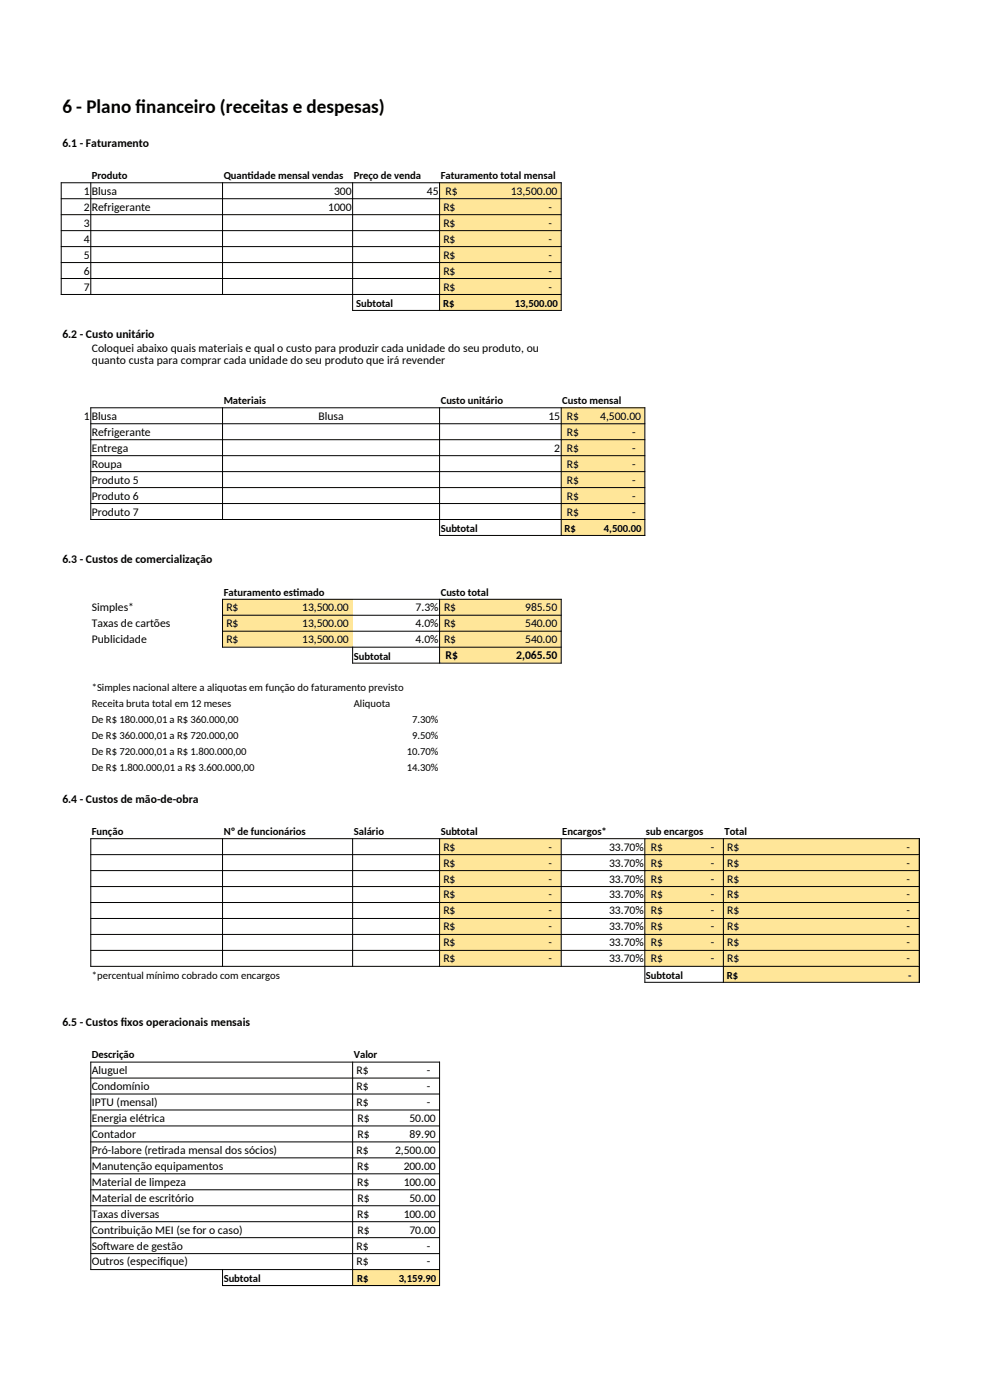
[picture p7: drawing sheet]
<svg xmlns="http://www.w3.org/2000/svg" width="210mm" height="297mm" viewBox="0 0 210 297" stroke-linecap="round" stroke-linejoin="round" font-family="sans-serif">
<defs><g id="words">
<g font-size="4.1">
<text x="13.2" y="24">6 - Plano f</text>
<text x="28.8" y="24">inanceiro (receitas e despesas)</text>
</g>
<g font-size="2.5">
<text x="13.2" y="31.1">6.1 - Faturamento</text>
<text x="17.8" y="41.3">1</text>
<text x="19.5" y="41.3">Blusa</text>
<text x="70.9" y="41.3">300</text>
<text x="90.6" y="41.3">45</text>
<text x="94.5" y="41.3">R$</text>
<text x="108.3" y="41.3">13,500.00</text>
<text x="17.8" y="44.7">2</text>
<text x="19.5" y="44.7">Refrigerante</text>
<text x="69.6" y="44.7">1000</text>
<text x="94" y="44.7">R$</text>
<text x="116.3" y="44.7">-</text>
<text x="17.8" y="48.1">3</text>
<text x="17.8" y="51.5">4</text>
<text x="94" y="48.1">R$</text>
<text x="94" y="51.5">R$</text>
<text x="116.3" y="48.1">-</text>
<text x="116.3" y="51.5">-</text>
<text x="17.8" y="54.9">5</text>
<text x="17.8" y="58.2">6</text>
<text x="94" y="54.9">R$</text>
<text x="94" y="58.2">R$</text>
<text x="116.3" y="54.9">-</text>
<text x="116.3" y="58.2">-</text>
<text x="17.8" y="61.6">7</text>
<text x="94" y="61.6">R$</text>
<text x="116.3" y="61.6">-</text>
<text x="13.2" y="71.8">6.2 - Custo unitário</text>
<text x="19.5" y="74.7">Coloquei abaixo quais materiais e qual o custo para produzir cada unidade do seu produto, ou</text>
<text x="19.5" y="77.3">quanto custa para comprar cada unidade do seu produto que irá revender</text>
<text x="17.8" y="89">1</text>
<text x="19.5" y="89">Blusa</text>
<text x="67.6" y="89">Blusa</text>
<text x="116.3" y="89">15</text>
<text x="120.3" y="89">R$</text>
<text x="127.3" y="89">4,500.00</text>
<text x="19.5" y="92.4">Refrigerante</text>
<text x="19.5" y="95.8">Entrega</text>
<text x="117.6" y="95.8">2</text>
<text x="120.3" y="92.4">R$</text>
<text x="120.3" y="95.8">R$</text>
<text x="134.1" y="92.4">-</text>
<text x="134.1" y="95.8">-</text>
<text x="19.5" y="99.2">Roupa</text>
<text x="120.3" y="99.2">R$</text>
<text x="134.1" y="99.2">-</text>
<text x="19.5" y="102.6">Produto 5</text>
<text x="19.5" y="106">Produto 6</text>
<text x="120.3" y="102.6">R$</text>
<text x="120.3" y="106">R$</text>
<text x="134.1" y="102.6">-</text>
<text x="134.1" y="106">-</text>
<text x="19.5" y="109.4">Produto 7</text>
<text x="120.3" y="109.4">R$</text>
<text x="134.1" y="109.4">-</text>
<text x="13.2" y="119.5">6.3 - Custos de comercialização</text>
<text x="19.5" y="129.7">Simples*</text>
<text x="48" y="129.7">R$</text>
<text x="64.1" y="129.7">13,500.00</text>
<text x="88.2" y="129.7">7.3%</text>
<text x="94.2" y="129.7">R$</text>
<text x="111.4" y="129.7">985.50</text>
<text x="19.5" y="133.1">Taxas de cartões</text>
<text x="19.5" y="136.5">Publicidade</text>
<text x="48" y="133.1">R$</text>
<text x="48" y="136.5">R$</text>
<text x="64.1" y="133.1">13,500.00</text>
<text x="64.1" y="136.5">13,500.00</text>
<text x="88.2" y="133.1">4.0%</text>
<text x="88.2" y="136.5">4.0%</text>
<text x="94.2" y="133.1">R$</text>
<text x="94.2" y="136.5">R$</text>
<text x="111.4" y="133.1">540.00</text>
<text x="111.4" y="136.5">540.00</text>
<text x="94.5" y="139.8">R$</text>
<text x="109.5" y="139.8">2,065.50</text>
<text x="13.2" y="170.3">6.4 - Custos de mão-de-obra</text>
<text x="94" y="180.4">R$</text>
<text x="94" y="183.8">R$</text>
<text x="116.3" y="180.4">-</text>
<text x="116.3" y="183.8">-</text>
<text x="129.2" y="180.4">33.70%</text>
<text x="129.2" y="183.8">33.70%</text>
<text x="138.1" y="180.4">R$</text>
<text x="138.1" y="183.8">R$</text>
<text x="150.8" y="180.4">-</text>
<text x="150.8" y="183.8">-</text>
<text x="154.2" y="180.4">R$</text>
<text x="154.2" y="183.8">R$</text>
<text x="192.3" y="180.4">-</text>
<text x="192.3" y="183.8">-</text>
<text x="94" y="187.2">R$</text>
<text x="94" y="190.6">R$</text>
<text x="116.3" y="187.2">-</text>
<text x="116.3" y="190.6">-</text>
<text x="129.2" y="187.2">33.70%</text>
<text x="129.2" y="190.6">33.70%</text>
<text x="138.1" y="187.2">R$</text>
<text x="138.1" y="190.6">R$</text>
<text x="150.8" y="187.2">-</text>
<text x="150.8" y="190.6">-</text>
<text x="154.2" y="187.2">R$</text>
<text x="154.2" y="190.6">R$</text>
<text x="192.3" y="187.2">-</text>
<text x="192.3" y="190.6">-</text>
<text x="94" y="194">R$</text>
<text x="94" y="197.4">R$</text>
<text x="116.3" y="194">-</text>
<text x="116.3" y="197.4">-</text>
<text x="129.2" y="194">33.70%</text>
<text x="129.2" y="197.4">33.70%</text>
<text x="138.1" y="194">R$</text>
<text x="138.1" y="197.4">R$</text>
<text x="150.8" y="194">-</text>
<text x="150.8" y="197.4">-</text>
<text x="154.2" y="194">R$</text>
<text x="154.2" y="197.4">R$</text>
<text x="192.3" y="194">-</text>
<text x="192.3" y="197.4">-</text>
<text x="94" y="200.8">R$</text>
<text x="116.3" y="200.8">-</text>
<text x="129.2" y="200.8">33.70%</text>
<text x="138.1" y="200.8">R$</text>
<text x="150.8" y="200.8">-</text>
<text x="154.2" y="200.8">R$</text>
<text x="192.3" y="200.8">-</text>
<text x="94" y="204.2">R$</text>
<text x="116.3" y="204.2">-</text>
<text x="129.2" y="204.2">33.70%</text>
<text x="138.1" y="204.2">R$</text>
<text x="150.8" y="204.2">-</text>
<text x="154.2" y="204.2">R$</text>
<text x="192.3" y="204.2">-</text>
<text x="13.2" y="217.7">6.5 - Custos f</text>
<text x="25.6" y="217.7">ixos operacionais mensais</text>
<text x="19.5" y="227.9">Aluguel</text>
<text x="75.6" y="227.9">R$</text>
<text x="90.6" y="227.9">-</text>
<text x="19.5" y="231.2">Condomínio</text>
<text x="75.6" y="231.2">R$</text>
<text x="90.6" y="231.2">-</text>
<text x="19.5" y="234.6">IPTU (mensal)</text>
<text x="19.5" y="238">Energia elétrica</text>
<text x="75.6" y="234.6">R$</text>
<text x="75.8" y="238">R$</text>
<text x="86.9" y="238">50.00</text>
<text x="90.6" y="234.6">-</text>
<text x="19.5" y="241.4">Contador</text>
<text x="19.5" y="244.8">Pró-labore (ret</text>
<text x="33.5" y="244.8">irada mensal dos sócios)</text>
<text x="75.6" y="244.8">R$</text>
<text x="75.8" y="241.4">R$</text>
<text x="83.8" y="244.8">2,500.00</text>
<text x="86.9" y="241.4">89.90</text>
<text x="19.5" y="248.2">Manutenção equipamentos</text>
<text x="19.5" y="251.6">Material de limpeza</text>
<text x="75.7" y="248.2">R$</text>
<text x="75.7" y="251.6">R$</text>
<text x="85.6" y="248.2">200.00</text>
<text x="85.6" y="251.6">100.00</text>
<text x="19.5" y="255">Material de escritório</text>
<text x="75.8" y="255">R$</text>
<text x="86.9" y="255">50.00</text>
<text x="19.5" y="258.3">Taxas diversas</text>
<text x="19.5" y="261.7">Contribuição MEI (se for o caso)</text>
<text x="75.7" y="258.3">R$</text>
<text x="75.8" y="261.7">R$</text>
<text x="85.6" y="258.3">100.00</text>
<text x="86.9" y="261.7">70.00</text>
<text x="19.5" y="265.1">Sof</text>
<text x="19.5" y="268.5">Outros (especif</text>
<text x="21.9" y="265.1">tware de gestão</text>
<text x="34" y="268.5">ique)</text>
<text x="75.6" y="265.1">R$</text>
<text x="75.6" y="268.5">R$</text>
<text x="90.6" y="265.1">-</text>
<text x="90.6" y="268.5">-</text>
</g>
<g font-size="2.3">
<text x="19.5" y="38">Produto</text>
<text x="47.4" y="38">Quant</text>
<text x="52.5" y="38">idade mensal vendas</text>
<text x="75" y="38">Preço de venda</text>
<text x="93.5" y="38">Faturamento total mensal</text>
<text x="75.5" y="65.1">Subtotal</text>
<text x="94" y="65.1">R$</text>
<text x="109.2" y="65.1">13,500.00</text>
<text x="47.4" y="85.7">Materiais</text>
<text x="93.5" y="85.7">Custo unitário</text>
<text x="119.3" y="85.7">Custo mensal</text>
<text x="93.5" y="112.8">Subtotal</text>
<text x="119.8" y="112.8">R$</text>
<text x="128.1" y="112.8">4,500.00</text>
<text x="47.4" y="126.4">Faturamento est</text>
<text x="62.2" y="126.4">imado</text>
<text x="93.5" y="126.4">Custo total</text>
<text x="75" y="139.9">Subtotal</text>
<text x="19.5" y="146.7">*Simples nacional altere a aliquotas em função do faturamento previsto</text>
<text x="19.5" y="150.1">Receita bruta total em 12 meses</text>
<text x="19.5" y="153.4">De R$ 180.000,01 a R$ 360.000,00</text>
<text x="75" y="150.1">Aliquota</text>
<text x="87.5" y="153.4">7.30%</text>
<text x="19.5" y="156.8">De R$ 360.000,01 a R$ 720.000,00</text>
<text x="19.5" y="160.2">De R$ 720.000,01 a R$ 1.800.000,00</text>
<text x="86.3" y="160.2">10.70%</text>
<text x="87.5" y="156.8">9.50%</text>
<text x="19.5" y="163.6">De R$ 1.800.000,01 a R$ 3.600.000,00</text>
<text x="86.3" y="163.6">14.30%</text>
<text x="19.5" y="177.1">Função</text>
<text x="47.4" y="177.1">Nº de funcionários</text>
<text x="75" y="177.1">Salário</text>
<text x="93.5" y="177.1">Subtotal</text>
<text x="119.3" y="177.1">Encargos*</text>
<text x="137" y="177.1">sub encargos</text>
<text x="153.7" y="177.1">Total</text>
<text x="19.5" y="207.6">*percentual mínimo cobrado com encargos</text>
<text x="137" y="207.6">Subtotal</text>
<text x="154.2" y="207.6">R$</text>
<text x="192.7" y="207.6">-</text>
<text x="19.5" y="224.5">Descrição</text>
<text x="75" y="224.5">Valor</text>
<text x="47.4" y="271.9">Subtotal</text>
<text x="75.7" y="271.9">R$</text>
<text x="84.6" y="271.9">3,159.90</text>
</g>
</g></defs>
<g fill="#ffe699">
<path d="M93.2 38.7h25.8v23.7h-25.8z" fill-rule="evenodd"/>
<path d="M93.2 62.4h25.8v3.4h-25.8z" fill-rule="evenodd"/>
<path d="M119 86.5h17.8v27.1h-17.8z" fill-rule="evenodd"/>
<path d="M47.2 127.1h27.6v3.4h-27.6z" fill-rule="evenodd"/>
<path d="M93.2 127.1h25.8v3.4h-25.8z" fill-rule="evenodd"/>
<path d="M47.2 130.5h27.6v3.4h-27.6z" fill-rule="evenodd"/>
<path d="M93.2 130.5h25.8v3.4h-25.8z" fill-rule="evenodd"/>
<path d="M47.2 133.9h27.6v3.4h-27.6z" fill-rule="evenodd"/>
<path d="M93.2 133.9h25.8v3.4h-25.8z" fill-rule="evenodd"/>
<path d="M93.2 137.3h25.8v3.4h-25.8z" fill-rule="evenodd"/>
<path d="M93.2 177.9h25.8v27.1h-25.8z" fill-rule="evenodd"/>
<path d="M136.8 177.9h58.2v27.1h-58.2z" fill-rule="evenodd"/>
<path d="M153.4 205h41.6v3.4h-41.6z" fill-rule="evenodd"/>
<path d="M74.8 269.3h18.4v3.4h-18.4z" fill-rule="evenodd"/>
</g>
<g fill="none" stroke="#000" stroke-width=".21">
<path d="M12.9 38.8h106.2M13 38.7v23.9M19.3 38.7v23.9M47.2 38.7v23.9M74.8 38.7v27.2M93.2 38.7v27.2M119.1 38.7v27.2M12.9 42.2h106.2M12.9 45.5h106.2M12.9 48.9h106.2M12.9 52.3h106.2M12.9 55.7h106.2"/>
<path d="M12.9 59.1h106.2M12.9 62.5h106.2M74.7 65.9h44.4M19.2 86.5h117.7M19.2 89.9h117.7M19.2 93.3h117.7M19.2 96.7h117.7M19.3 86.4v23.9M47.2 86.4v23.9M93.2 86.4v27.3M119.1 86.4v27.3M136.8 86.4v27.3"/>
<path d="M19.2 100.1h117.7M19.2 103.4h117.7M19.2 106.8h117.7M19.2 110.2h117.7M93.2 113.6h43.7M47.1 127.1h72M47.1 130.5h72M47.1 133.9h72M47.1 137.3h72M47.2 127.1v10.3M74.8 137.2v3.6M93.2 127.1v13.7"/>
<path d="M119.1 127.1v13.7M74.7 140.7h44.4M19.2 177.9h175.9M19.3 177.8v27.3M47.2 177.8v27.3M74.8 177.8v27.3M93.2 177.8v27.3M119.1 177.8v27.3M136.8 177.8v30.7M153.5 177.8v30.7M195 177.8v30.7M19.2 181.3h175.9"/>
<path d="M19.2 184.7h175.9M19.2 188.1h175.9M19.2 191.5h175.9M19.2 194.8h175.9M19.2 198.2h175.9M19.2 201.6h175.9M19.2 205h175.9M136.7 208.4h58.4M19.2 225.3h74.1M19.2 228.7h74.1M19.2 232.1h74.1M19.2 235.5h74.1"/>
<path d="M19.2 238.9h74.1M19.3 225.2v44.2M74.8 225.2v47.6M93.2 225.2v47.6M19.2 242.2h74.1M19.2 245.6h74.1M19.2 249h74.1M19.2 252.4h74.1M19.2 255.8h74.1M19.2 259.2h74.1M19.2 262.6h74.1M19.2 265.9h74.1"/>
<path d="M19.2 269.3h74.1M47.1 272.7h46.2M47.2 269.2v3.6"/>
</g>
<use href="#words"/>
</svg>
